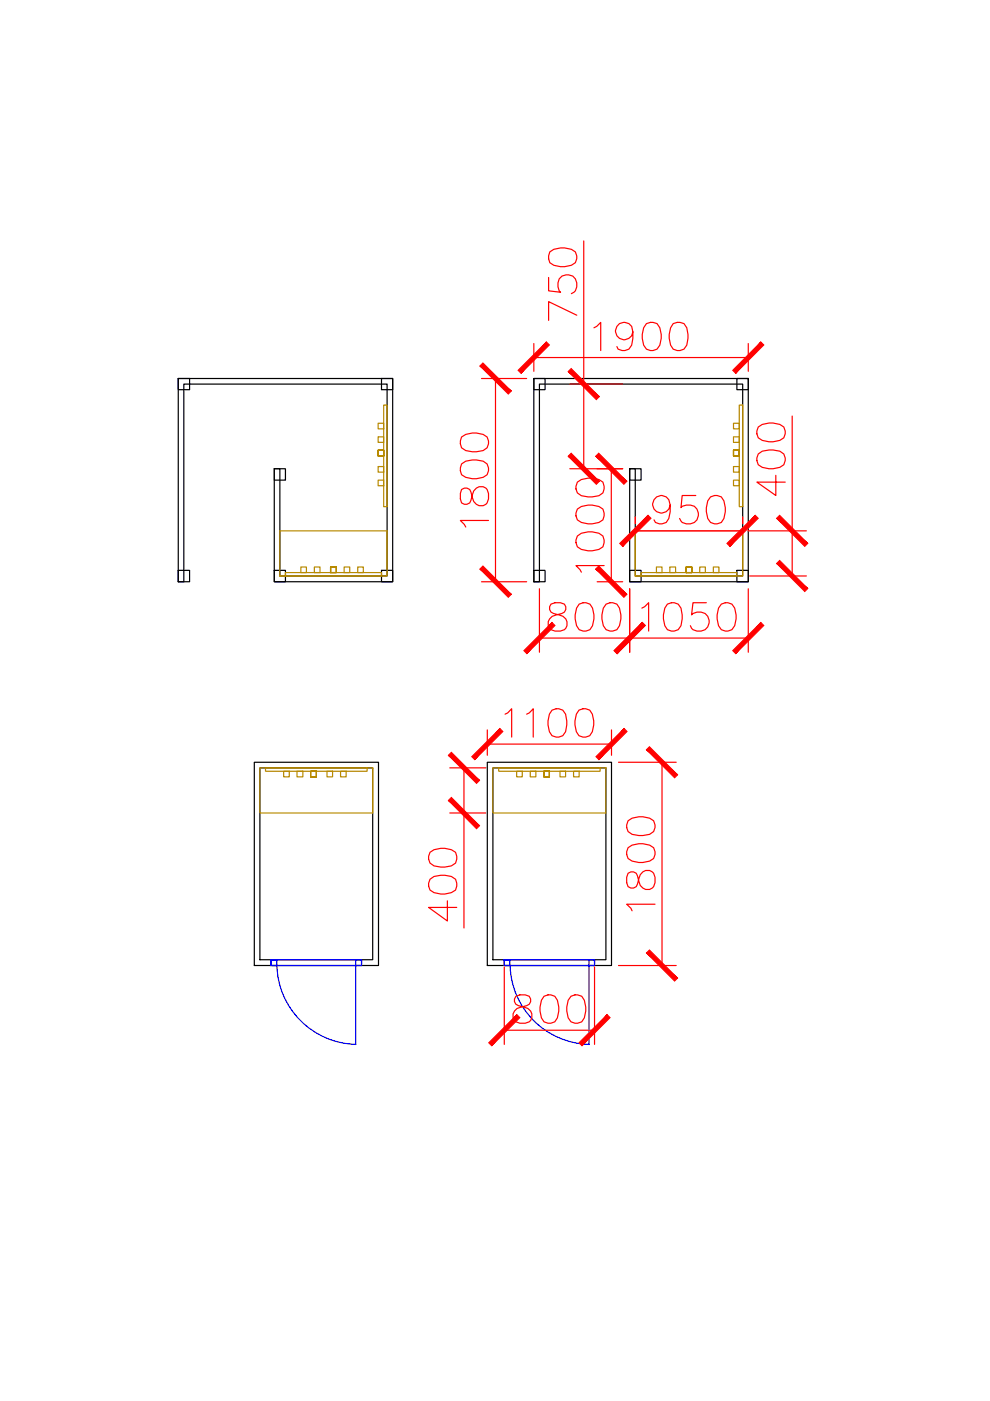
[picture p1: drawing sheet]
<svg xmlns="http://www.w3.org/2000/svg" width="210mm" height="297mm" viewBox="0 0 210 297" stroke-linecap="round" stroke-linejoin="round" font-family="sans-serif">
<g fill="none" stroke="#000" stroke-width=".25">
<path d="M37.8 80.2h45.5v43.1h-25.1v-23.9h1.1v22.7h22.8v-40.7h-43.1v41.9h-1.2zM37.8 80.2h2.4v2.4h-2.4zM58.2 99.4h2.3v2.4h-2.3zM80.9 80.2h2.4v2.4h-2.4zM113.2 80.2h45.5v43.1h-25.2v-23.9h1.2v22.7h22.8v-40.7h-43.1v41.9h-1.2zM113.2 80.2h2.4v2.4h-2.4zM133.5 99.4h2.4v2.4h-2.4zM156.2 80.2h2.5v2.4h-2.5zM37.8 120.9h2.4v2.4h-2.4zM58.2 120.9h2.3v2.4h-2.3zM80.9 120.9h2.4v2.4h-2.4zM113.2 120.9h2.4v2.4h-2.4z"/>
<path d="M133.5 120.9h2.4v2.4h-2.4zM156.2 120.9h2.5v2.4h-2.5zM53.9 161.6h26.3v43.1h-26.3zM55.1 162.8h23.9v40.7h-23.9zM103.3 161.6h26.4v43.1h-26.4zM104.5 162.8h24v40.7h-24z"/>
</g>
<g fill="none" stroke="#b88a00" stroke-width=".25">
<path d="M80.2 95.4v1.3h1.2h-1.2v-1.3h1.2v1.3h-1.2v-1.3h1.2v1.3v-1.3zM80.2 92.6h1.2v1.2h-1.2zM80.2 89.7h1.2v1.2h-1.2zM80.2 98.9h1.2v1.2h-1.2zM81.4 85.9h.7v21.5h-.7zM155.5 95.4v1.3h1.2h-1.2v-1.3h1.2v1.3h-1.2v-1.3h1.2v1.3v-1.3zM155.5 92.6h1.2v1.2h-1.2zM155.5 89.7h1.2v1.2h-1.2zM155.5 98.9h1.2v1.2h-1.2zM156.7 85.9h.8v21.5h-.8zM59.3 112.6h22.8v9.5h-22.8zM80.2 101.8h1.2v1.2h-1.2z"/>
<path d="M134.7 112.6h22.8v9.5h-22.8zM155.5 101.8h1.2v1.2h-1.2zM59.3 122.1h21.6v-.7h-20.4v.7M63.8 120.2h1.2v1.2h-1.2zM66.7 120.2h1.1v1.2h-1.1zM70.1 120.2v1.2v-1.2h1.2v1.2h-1.2v-1.2h1.2v1.2h-1.2h1.2v-1.2zM73 120.2h1.2v1.2h-1.2zM75.8 120.2h1.2v1.2h-1.2zM134.7 122.1h21.5v-.7h-20.3v.7M139.2 120.2h1.2v1.2h-1.2zM142 120.2h1.2v1.2h-1.2zM145.5 120.2v1.2v-1.2h1.2v1.2h-1.2v-1.2h1.2v1.2h-1.2h1.2v-1.2z"/>
<path d="M148.4 120.2h1.1v1.2h-1.1zM151.2 120.2h1.2v1.2h-1.2zM55.1 162.8h23.9v9.6h-23.9zM56.3 162.8h21.5v.7h-21.5zM60.1 163.5h1.2v1.2h-1.2zM63 163.5h1.2v1.2h-1.2zM65.9 163.5v1.2h1.2v-1.2v1.2h-1.2v-1.2h1.2v1.2h-1.2v-1.2h1.2zM69.3 163.5h1.2v1.2h-1.2zM72.2 163.5h1.2v1.2h-1.2zM104.5 162.8h24v9.6h-24zM105.7 162.8h21.5v.7h-21.5zM109.5 163.5h1.2v1.2h-1.2z"/>
<path d="M112.4 163.5h1.2v1.2h-1.2zM115.3 163.5v1.2h1.2v-1.2v1.2h-1.2v-1.2h1.2v1.2h-1.2v-1.2h1.2zM118.7 163.5h1.2v1.2h-1.2zM121.6 163.5h1.2v1.2h-1.2z"/>
</g>
<path d="M57.5 203.5v1.2h1.2v-1.2h-1.2h19.2v1.2h-19.2zM58.7 204.7a17.2 17.2 0 0 0 16.7 16.7M75.4 203.5h1.3v1.2h-1.3zM75.4 204.7v16.8M106.9 203.5v1.2h1.2v-1.2h-1.2h19.2v1.2h-19.2zM108.2 204.7a17.2 17.2 0 0 0 16.7 16.7M124.9 203.5h1.2v1.2h-1.2zM124.9 204.7v16.8" fill="none" stroke="#00f" stroke-width=".25"/>
<g fill="none" stroke="#f00" stroke-width=".25">
<path d="M116.3 58.8v2.9l2.6 .3a2.16 2.16 0 0 1-.3-2.9 2.16 2.16 0 0 1 2.8-.6 2.19 2.19 0 0 1-.3 3.8M116.6 53.4a4.7 4.7 0 0 1 5.4 0 1.91 1.91 0 0 1-.9 2.8 5 5 0 0 1-4.5-.5l-.3-.9zM123.8 51.1v48.3M113.2 72.8v5.9M113.2 75.8h45.5M122.3 66.8l-6-2.8v3.9M125.9 69.5l.6-.3 .9-.8v5.9M134.2 70.3a1.85 1.85 0 0 1-2.6 1.5 1.85 1.85 0 0 1-.6-2.9 1.85 1.85 0 0 1 2.9 .3l.3 1.1v1.4l-.3 1.5a1.96 1.96 0 0 1-2.9 .8l-.2-.5M137.1 68.6a1.98 1.98 0 0 1 2.8 .9 4.7 4.7 0 0 1-.6 4.5 1.92 1.92 0 0 1-2.8-.8 4.8 4.8 0 0 1 .6-4.6zM142.7 68.6l.9-.2 1.4 .2a4.7 4.7 0 0 1 0 5.4 1.91 1.91 0 0 1-2.8-.8 5 5 0 0 1 .5-4.6zM158.7 72.8v5.9M97.9 98.4a4.7 4.7 0 0 1 5.4 0 1.91 1.91 0 0 1-.9 2.8 5 5 0 0 1-4.5-.5l-.3-.9z"/>
<path d="M97.9 92.7a4.7 4.7 0 0 1 5.4 0 1.96 1.96 0 0 1-.9 2.8 5.1 5.1 0 0 1-4.5-.6l-.3-.8zM102.1 80.2h9.6M105.1 80.2v43.1M120.8 99.4h11.2M120.8 81.4h11.2M129.6 99.4v23.9M160.8 96.3l.8-.6 1.5-.3 2.2 .3a1.84 1.84 0 0 1 1.2 1.7 1.84 1.84 0 0 1-1.2 1.7 5 5 0 0 1-4.5-.6l-.3-.9v-.5zM160.8 90.5a4.7 4.7 0 0 1 5.4 0 1.91 1.91 0 0 1-.9 2.9 5 5 0 0 1-4.5-.6l-.3-.8v-.6zM168 88.2v33.9M97.9 103.8l-.3 .8v1.2l.3 .8a1.2 1.2 0 0 0 2-.5l.2-1.2a1.72 1.72 0 0 1 1.6-1.7 1.72 1.72 0 0 1 1.9 1.4v1.2a1.64 1.64 0 0 1-1.4 1.5 1.64 1.64 0 0 1-1.8-1l-.5-2a1.2 1.2 0 0 0-2-.5zM103.6 110.3h-6l.9 .9 .2 .5M122.4 113.7a4.5 4.5 0 0 1 5.4 0l.3 .8-.3 1.4a4.7 4.7 0 0 1-5.4 0l-.3-.9v-.5z"/>
<path d="M122.4 107.9a4.7 4.7 0 0 1 5.4 0l.3 .9-.3 1.4a4.7 4.7 0 0 1-5.4 0l-.3-.8v-.6zM122.4 102.2a4.7 4.7 0 0 1 5.4 0 2.04 2.04 0 0 1-.8 2.9l-1.5 .3-2.2-.3a1.96 1.96 0 0 1-.9-2.9zM128.1 119.9h-6l.9 .9 .3 .5M134.7 112.6h22.8M134.7 109.5v1.6M142.1 107.1a1.87 1.87 0 0 1-2.6 1.6 1.87 1.87 0 0 1-.7-2.9 1.87 1.87 0 0 1 3 .1 5.4 5.4 0 0 1-.5 4.9l-.9 .3h-.6l-.8-.3-.3-.6M147.5 105.1h-2.9l-.2 2.5a2.22 2.22 0 0 1 3.7 1.2 2.12 2.12 0 0 1-1.2 2.2 2.12 2.12 0 0 1-2.5-.5l-.3-.6M150.7 105.4a1.92 1.92 0 0 1 2.8 .8 5 5 0 0 1-.6 4.6 1.96 1.96 0 0 1-2.8-.9 4.8 4.8 0 0 1 .6-4.5zM157.5 109.5v1.6M158.6 112.6h12.4M164.5 100.8v4.3l-4-2.9h6M102.1 123.3h9.6"/>
<path d="M114.4 124.8v13.5M114.4 135.3h44.3M116.8 128.1a1.2 1.2 0 0 0 .6 2l1.1 .3a1.73 1.73 0 0 1 1.7 1.6 1.73 1.73 0 0 1-1.4 1.8h-1.1a1.65 1.65 0 0 1-1.5-1.3 1.65 1.65 0 0 1 .9-1.8l2-.6a1.2 1.2 0 0 0 .6-2l-.9-.3h-1.1zM122.8 128.1a1.91 1.91 0 0 1 2.8 .8 5 5 0 0 1-.5 4.6 1.91 1.91 0 0 1-2.9-.8 5 5 0 0 1 .6-4.6zM126.6 123.3h5.4M128.5 128.1a1.92 1.92 0 0 1 2.8 .8 5 5 0 0 1-.5 4.6 1.96 1.96 0 0 1-2.9-.8 4.8 4.8 0 0 1 .6-4.6zM133.5 124.8v13.5M136.1 128.9l.6-.3 .8-.8v6M141.5 128.1a1.96 1.96 0 0 1 2.9 .8l.2 1.5-.2 2.3a1.84 1.84 0 0 1-1.7 1.1 1.84 1.84 0 0 1-1.7-1.1 5 5 0 0 1 .5-4.6zM149.8 127.8h-2.9l-.3 2.6a2.14 2.14 0 0 1 3.2-.1 2.14 2.14 0 0 1-.3 3.2 2.4 2.4 0 0 1-2.9-.3l-.2-.5M152.9 128.1a1.92 1.92 0 0 1 2.9 .8 4.8 4.8 0 0 1-.6 4.6 1.92 1.92 0 0 1-2.9-.8 4.8 4.8 0 0 1 .6-4.6zM158.7 124.8v13.5"/>
<path d="M158.9 122.1h12.1M103.3 154.8v5.3M103.3 157.8h26.4M107.1 151.4l.5-.2 .9-.9v6M111.7 151.4l.5-.2 .9-.9v6M117 150.6a1.96 1.96 0 0 1 2.9 .8l.3 1.5-.3 2.2a1.84 1.84 0 0 1-1.7 1.2 1.84 1.84 0 0 1-1.7-1.2 5 5 0 0 1 .5-4.5zM122.8 150.6a1.91 1.91 0 0 1 2.8 .8 5 5 0 0 1-.6 4.6 1.91 1.91 0 0 1-2.8-.9 5 5 0 0 1 .6-4.5zM129.7 154.8v5.3M95.4 162.8h7.6M95.4 172.4h7.6M98.4 162.8v34M131.1 161.6h12.3"/>
<path d="M133.2 179.7a4.7 4.7 0 0 1 5.4 0 1.91 1.91 0 0 1-.9 2.9 5 5 0 0 1-4.5-.6l-.3-.8v-.6zM133.2 174a4.7 4.7 0 0 1 5.4 0 1.96 1.96 0 0 1-.9 2.9l-1.4 .3-2.3-.3a1.96 1.96 0 0 1-.8-2.9zM140.4 161.6v43.1M91.2 186.4l.8-.6a5.1 5.1 0 0 1 4.6 .6l.2 .9-.2 1.4a4.7 4.7 0 0 1-5.4 0l-.3-.8v-.6zM91.2 180.7a4.7 4.7 0 0 1 5.4 0l.2 .9-.2 1.4a4.7 4.7 0 0 1-5.4 0l-.3-.9v-.5zM94.9 191v4.3l-4-2.9h5.9M133.2 185.2l-.3 .8v1.1l.3 .9a1.2 1.2 0 0 0 2-.6l.3-1.1a1.72 1.72 0 0 1 1.5-1.8 1.72 1.72 0 0 1 1.9 1.5v1.1a1.65 1.65 0 0 1-1.4 1.5 1.65 1.65 0 0 1-1.8-.9l-.5-2a1.2 1.2 0 0 0-2-.5zM138.9 191.7h-6l.9 .9 .2 .5M106.9 205v16.4M106.9 218.4h19.2M109.4 211.2a1.2 1.2 0 0 0 .5 2l1.2 .3a1.73 1.73 0 0 1 1.7 1.6 1.73 1.73 0 0 1-1.4 1.8h-1.2a1.65 1.65 0 0 1-1.5-1.3 1.65 1.65 0 0 1 .9-1.8l2.1-.6a1.2 1.2 0 0 0 .5-2l-.8-.3h-1.2zM115.3 211.2a1.91 1.91 0 0 1 2.9 .9 5 5 0 0 1-.6 4.5 1.91 1.91 0 0 1-2.8-.8 5 5 0 0 1 .5-4.6z"/>
<path d="M121.1 211.2a1.92 1.92 0 0 1 2.8 .9 5 5 0 0 1-.6 4.5 1.96 1.96 0 0 1-2.8-.8 4.8 4.8 0 0 1 .6-4.6zM126.1 205v16.4M131.1 204.7h12.3"/>
</g>
<!-- layer: 0 -->
<g fill="#f00" stroke="#f00" stroke-width=".21">
<path d="M115.9 72.5l-5.4 6.6 6-6zM109.8 78.5l6.1-6-5.4 6.6z"/>
<path d="M161.3 72.5l-6 6 .7 .6zM161.3 72.5l.7 .6-6 6z"/>
<path d="M101.8 77.6l6 6 .6-.7zM101.8 77.6l.6-.7 6 6z"/>
<path d="M102.4 120l-.6 .6 6.6 5.4zM101.8 120.6l6.6 5.4-.6 .6z"/>
<path d="M117 132l-5.3 6.6 6-6zM117 132l-5.3 6.6-.6-.6z"/>
<path d="M136.2 132l-6 6 .6 .6zM136.2 132l.6 .6-6 6z"/>
<path d="M136.2 132l-5.4 6.6 6-6zM136.2 132l-5.4 6.6-.6-.6z"/>
<path d="M155.3 138l.7 .6 5.3-6.6zM161.3 132l.7 .6-6 6z"/>
<path d="M126.3 96.7l6 6 .6-.6zM126.3 96.7l.6-.6 6 6z"/>
<path d="M126.9 120l-.6 .6 6.6 5.4zM126.3 120.6l6.6 5.4-.6 .6z"/>
<path d="M165.3 118.8l-.6 .7 6.6 5.3zM164.7 119.5l6.6 5.3-.7 .6z"/>
<path d="M164.7 109.9l5.9 6 .7-.7zM164.7 109.9l.6-.7 6 6z"/>
<path d="M137.4 109.2l-5.4 6.7 6-6zM131.4 115.2l6-6-5.4 6.7z"/>
<path d="M154.1 115.2l.7 .7 5.3-6.7zM160.1 109.2l.7 .7-6 6z"/>
<path d="M106 154.5l-5.3 6.6 5.9-6zM106 154.5l-5.3 6.6-.7-.7z"/>
<path d="M126.4 160.4l.6 .7 5.3-6.6zM132.3 154.5l.7 .6-6 6z"/>
<path d="M137.1 158.9l5.9 6 .7-.6zM137.1 158.9l.6-.6 6 6z"/>
<path d="M137.7 201.4l-.6 .6 6.6 5.4zM137.1 202l6.6 5.4-.7 .6z"/>
<path d="M95.1 160.1l5.9 6 .7-.6zM95.1 160.1l.6-.6 6 6z"/>
<path d="M95.7 169.1l-.6 .6 6.6 5.4zM95.1 169.7l6.6 5.4-.7 .6z"/>
<path d="M109.6 215.1l-5.3 6.6 5.9-5.9zM109.6 215.1l-5.3 6.6-.7-.6z"/>
<path d="M122.8 221.1l.6 .6 5.3-6.6zM128.7 215.1l.7 .7-6 5.9z"/>
<path d="M121.1 96.1l-.6 .6 6.6 5.4zM120.5 96.7l6.6 5.4-.7 .6z"/>
<path d="M120.5 78.8l5.9 5.9 .7-.6zM120.5 78.8l.6-.7 6 6z"/>
</g>
</svg>
